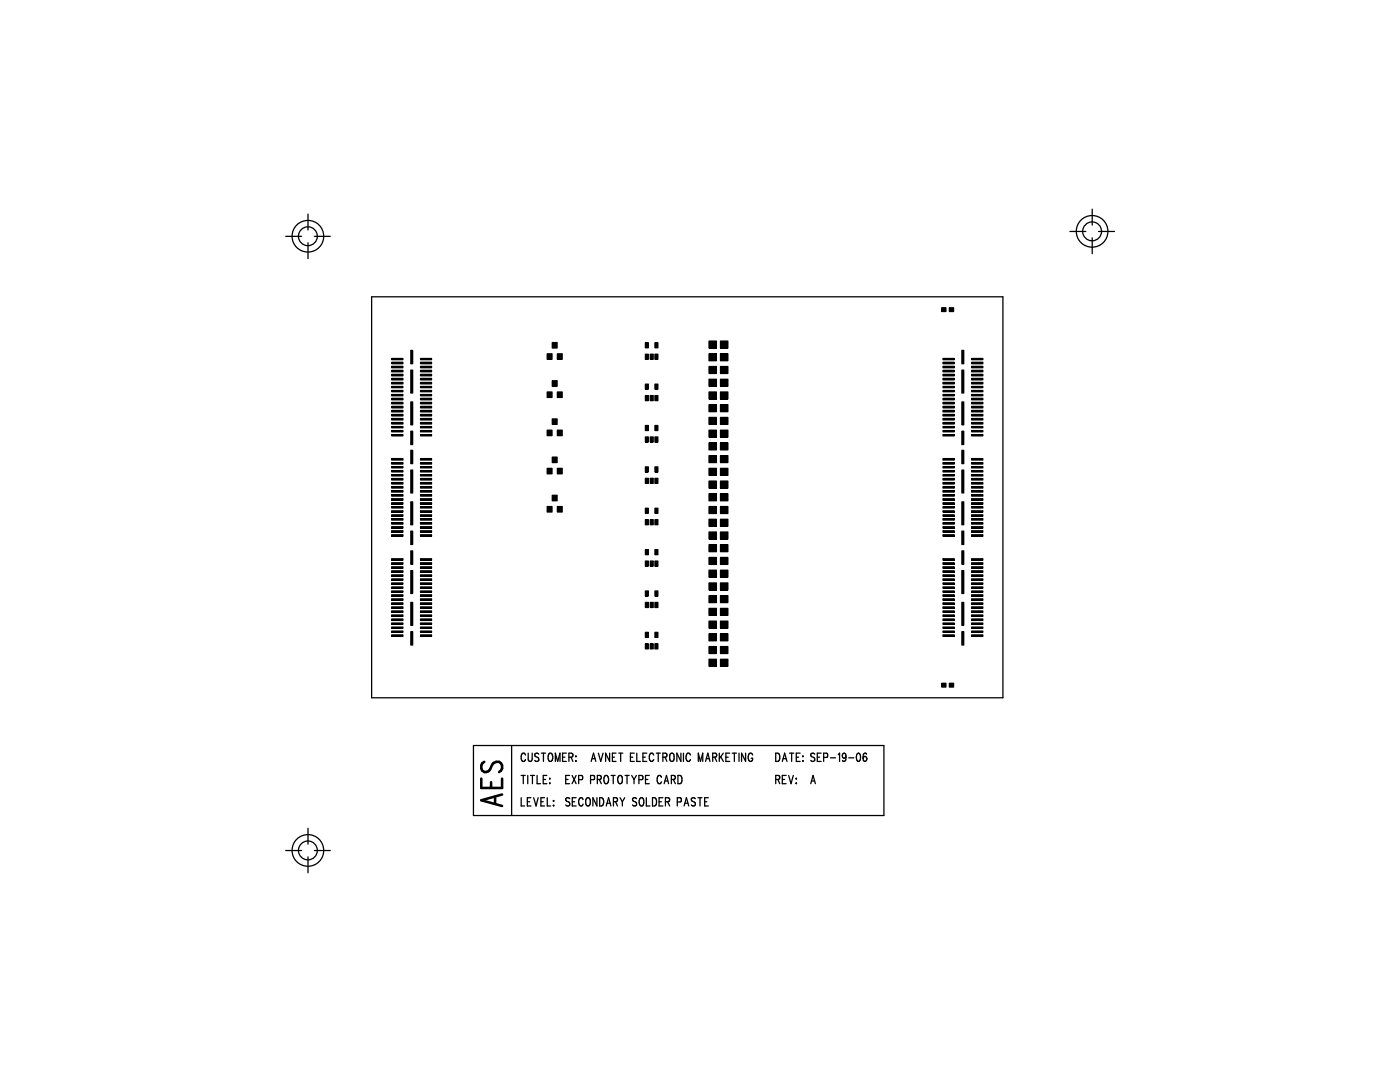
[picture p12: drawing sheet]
<svg xmlns="http://www.w3.org/2000/svg" width="279mm" height="216mm" viewBox="0 0 279 216" stroke-linecap="round" stroke-linejoin="round" font-family="sans-serif">
<g fill="none" stroke="#000" stroke-width=".25">
<path d="M57 47.2h3.2M61.5 42.7v3.2M61.5 48.4v3.2M62.7 47.2h3.2M74.2 59.2h126v80h-126zM213.5 46.2h3.2M218 41.7v3.2M218 47.5v3.1M219.2 46.2h3.2M78.2 71.7h2.2M78.2 77.3h2.2M78.2 78.1h2.2"/>
<path d="M78.2 78.9h2.2M83.9 71.7h2.2M83.9 77.3h2.2M83.9 78.1h2.2M83.9 78.9h2.2M188.2 71.7h2.3M188.2 77.3h2.3M188.2 78.1h2.3M188.2 78.9h2.3M193.9 71.7h2.3M193.9 77.3h2.3M193.9 78.1h2.3"/>
<path d="M193.9 78.9h2.3M78.2 85.3h2.2M78.2 86.1h2.2M78.2 86.9h2.2M78.2 93.3h2.2M78.2 94.1h2.2M78.2 94.9h2.2M83.9 85.3h2.2M83.9 86.1h2.2M83.9 86.9h2.2M83.9 93.3h2.2M83.9 94.1h2.2"/>
<path d="M83.9 94.9h2.2M188.2 85.3h2.3M188.2 86.1h2.3M188.2 86.9h2.3M188.2 93.3h2.3M188.2 94.1h2.3M188.2 94.9h2.3M193.9 85.3h2.3M193.9 86.1h2.3M193.9 86.9h2.3M193.9 93.3h2.3M193.9 94.1h2.3"/>
<path d="M193.9 94.9h2.3M78.2 101.3h2.2M78.2 102.1h2.2M78.2 102.9h2.2M78.2 116.5h2.2M78.2 117.3h2.2M78.2 118.1h2.2M83.9 101.3h2.2M83.9 102.1h2.2M83.9 102.9h2.2M83.9 116.5h2.2M83.9 117.3h2.2"/>
<path d="M83.9 118.1h2.2M188.2 101.3h2.3M188.2 102.1h2.3M188.2 102.9h2.3M188.2 116.5h2.3M188.2 117.3h2.3M188.2 118.1h2.3M193.9 101.3h2.3M193.9 102.1h2.3M193.9 102.9h2.3M193.9 116.5h2.3M193.9 117.3h2.3"/>
<path d="M193.9 118.1h2.3M78.2 124.5h2.2M78.2 125.3h2.2M78.2 126.1h2.2M83.9 124.5h2.2M83.9 125.3h2.2M83.9 126.1h2.2M188.2 124.5h2.3M188.2 125.3h2.3M188.2 126.1h2.3M193.9 124.5h2.3M193.9 125.3h2.3"/>
<path d="M193.9 126.1h2.3M94.5 148.8h81.9v13.9h-81.9zM102.1 148.8v13.9M104 159.2v1.6h.7M104 154.7h.8M104.4 154.7v1.7M104.9 150.7l-.3-.4a.9 .9 0 0 0-.7 .6 .9 .9 0 0 0 .3 .9l.4 .1 .3-.3M105.2 160h.5M105.3 154.7v1.7M105.4 150.3v1.2a.43 .43 0 0 0 .5 .4l.3-.4v-1.2M105.9 154.7h.8M106 159.2h-.8v1.6h.8"/>
<path d="M106.3 154.7v1.7M106.5 159.2l.5 1.6 .4-1.6M107.2 154.7v1.7h.7M107.5 150.5a.4 .4 0 0 0-.6-.2 .4 .4 0 0 0 .1 .7l.3 .1a.45 .45 0 0 1 .2 .5 .45 .45 0 0 1-.3 .3l-.5-.2M107.9 160h.5M108 150.3h.9M108.4 155.5h.5M108.5 150.3v1.6M108.7 159.2h-.8v1.6h.8M109.1 154.7h-.7v1.7h.7M109.2 159.2v1.6h.7M109.6 150.4a.5 .5 0 0 1 .5 0 .5 .5 0 0 1 .2 .5l-.1 .8a.4 .4 0 0 1-.5 .2 .4 .4 0 0 1-.3-.3v-.7z"/>
<path d="M109.7 155.3v.1zM109.7 156.2v.2zM110.4 159.8h.1zM110.8 151.9v-1.6l.5 1.6 .5-1.6v1.6M112.3 151.1h.4M112.9 155.5h.5M113 150.3h-.7v1.6h.7M113.5 151.1l.7-.1 .1-.5-.3-.2h-.5v1.6M113.7 154.7h-.8v1.7h.8M113.7 159.4a.41 .41 0 0 0-.6-.2 .41 .41 0 0 0 0 .7l.4 .1a.45 .45 0 0 1 .2 .4 .45 .45 0 0 1-.3 .4l-.5-.2M114 151.1l.3 .8M114.2 154.7l.8 1.7"/>
<path d="M114.2 160h.5M114.9 150.8v.2zM114.9 151.8v.1zM115 159.2h-.8v1.6h.8M115 154.7l-.8 1.7M115.5 155.6l.7-.1v-.7l-.7-.1v1.7M116.4 159.6l-.2-.3a.5 .5 0 0 0-.5 0 .5 .5 0 0 0-.2 .5l.1 .8a.4 .4 0 0 0 .5 .2 .4 .4 0 0 0 .3-.4M117 159.4l.2-.2a.87 .87 0 0 1 .5 1.4l-.2 .2a.87 .87 0 0 1-.5-1.4zM117.9 155.6l.7-.1v-.7l-.7-.1v1.7M118 151.9l.4-1.6 .5 1.6M118.2 151.4h.5M119.1 159.2v1.6l-.8-1.6v1.6"/>
<path d="M119.2 155.5l.7-.1 .1-.2-.1-.4-.7-.1v1.7M119.4 150.3l.5 1.6 .5-1.6M119.6 155.5l.4 .9M119.7 159.2a.88 .88 0 0 1 .8 .6 .88 .88 0 0 1-.3 .9l-.5 .1zM120.7 154.8l.2-.1a.85 .85 0 0 1 .5 1.3l-.3 .4a.9 .9 0 0 1-.7-.7 .9 .9 0 0 1 .3-.9zM121.7 150.3v1.6l-.8-1.6v1.6M122 154.7h.8M122.2 151.1h.4M122.4 154.7v1.7M122.4 160l.7-.1 .1-.6-.3-.1h-.5v1.6M122.9 160l.3 .8M122.9 150.3h-.7v1.6h.7"/>
<path d="M123.4 154.9a.4 .4 0 0 1 .4-.2 .4 .4 0 0 1 .4 .4l-.1 1.1a.4 .4 0 0 1-.4 .2 .4 .4 0 0 1-.3-.4l-.1-.6zM123.5 150.3h.8M123.7 159.2l.5 .8M123.9 150.3v1.6M124.2 160v.8M124.7 159.2l-.5 .8M124.8 154.7h.8M125.1 154.7v1.7M125.8 151.1h.5M126.1 154.7l.4 .8M126.5 155.5v.9M126.6 150.3h-.8v1.6h.8"/>
<path d="M127 154.7l-.5 .8M127 159.4a.41 .41 0 0 0-.6-.2 .41 .41 0 0 0 0 .7l.4 .1a.45 .45 0 0 1 .2 .4 .45 .45 0 0 1-.3 .4l-.5-.2M127.1 150.3v1.6h.7M127.5 155.6l.7-.1 .1-.6-.3-.2h-.5v1.7M127.8 159.3l.1-.1a.91 .91 0 0 1 .4 1.5 .5 .5 0 0 1-.6 0 .5 .5 0 0 1-.1-.5v-.4zM128.3 151.1h.5M128.8 155.5h.5M129 159.2v1.6h.7M129.1 150.3h-.8v1.6h.8M129.6 154.7h-.8v1.7h.8M130.2 159.2a.86 .86 0 0 1 .8 .5 .86 .86 0 0 1-.1 .9l-.3 .2h-.4zM130.5 150.7l-.3-.4a.87 .87 0 0 0-.5 1.4l.2 .2h.3l.3-.3"/>
<path d="M131 150.3h.8M131.4 150.3v1.6M131.5 160h.5M132 155.1l-.3-.4a.9 .9 0 0 0-.6 .7 .9 .9 0 0 0 .3 .9l.3 .1 .3-.4M132.3 151.1l.7-.1v-.6l-.7-.1v1.6M132.3 159.2h-.8v1.6h.8M132.5 156.4l.5-1.7 .4 1.7M132.7 151.1l.4 .8M132.7 155.8h.6M132.8 160l.7-.1 .1-.3-.1-.3-.7-.1v1.6M133.2 160l.4 .8M133.7 150.5a.4 .4 0 0 1 .5-.2 .4 .4 0 0 1 .3 .4v1a.4 .4 0 0 1-.5 .2 .4 .4 0 0 1-.3-.3z"/>
<path d="M134 155.5l.7-.1 .1-.2-.1-.4-.7-.1v1.7M134.4 155.5l.4 .9M135.3 154.7a.86 .86 0 0 1 .8 .5 .86 .86 0 0 1-.1 1l-.3 .2h-.4zM135.9 150.3v1.6l-.8-1.6v1.6M136.4 150.3v1.6M137.8 150.7l-.3-.4a.85 .85 0 0 0-.5 1.3l.2 .3 .4-.1 .2-.2M138.8 159.4a.41 .41 0 0 0-.7-.2 .41 .41 0 0 0 .1 .7l.4 .2a.43 .43 0 0 1 0 .7 .43 .43 0 0 1-.6-.2M139.3 159.2h.8M139.4 151.9v-1.6l.4 1.6 .5-1.6v1.6M139.7 159.2v1.6M140.6 160h.5M140.8 151.9l.5-1.6 .4 1.6"/>
<path d="M141 151.4h.5M141.4 159.2h-.8v1.6h.8M142.2 151.1l.7-.1 .1-.3-.1-.3-.7-.1v1.6M142.6 151.1l.4 .8M143.6 150.3v1.6M143.8 151l.6 .9M144.4 150.3l-.8 1.1M144.9 151.1h.4M145.6 150.3h-.7v1.6h.7M146.1 150.3h.9M146.6 150.3v1.6M147.5 150.3v1.6"/>
<path d="M148.8 150.3v1.6l-.8-1.6v1.6M150.2 150.7v-.2a.4 .4 0 0 0-.5-.2 .4 .4 0 0 0-.3 .4l-.1 .6 .1 .4a.4 .4 0 0 0 .5 .2 .4 .4 0 0 0 .3-.3v-.3h-.3M154.8 150.3a.86 .86 0 0 1 .8 .5 .86 .86 0 0 1-.1 .9l-.3 .2h-.4zM154.8 155.5l.7-.1 .1-.5-.3-.2h-.5v1.7M155.2 155.5l.4 .9M156.1 151.9l.5-1.6 .5 1.6M156.1 155.5h.5M156.3 151.4h.6M156.9 154.7h-.8v1.7h.8M157.4 154.7l.5 1.7 .4-1.7M157.6 150.3h.8M158 150.3v1.6"/>
<path d="M158.8 155.4h.2zM158.8 156.3h.2zM158.9 151.1h.5M159.7 150.3h-.8v1.6h.8M160.2 150.8v.2zM160.2 151.8v.1zM161.8 156.4l.5-1.7 .4 1.7M162 155.8h.6M162.6 150.5a.41 .41 0 0 0-.6-.2 .41 .41 0 0 0 0 .7l.4 .1a.45 .45 0 0 1 .2 .5 .45 .45 0 0 1-.3 .3l-.5-.2M163.1 151.1h.5M163.9 150.3h-.8v1.6h.8M164.4 151.1h.7v-.7l-.7-.1v1.6"/>
<path d="M165.7 151.2h1.1M167.3 150.6l.3-.3v1.6M168.3 150.4h.4a.57 .57 0 0 1-.2 .9l-.4-.2v-.6zM168.8 150.8a.76 .76 0 0 1-.4 1.1l-.3-.2M169.4 151.2h1M171.1 150.4l.2-.1a.96 .96 0 0 1 0 1.6 1.18 1.18 0 0 1-.2-1.5zM172.3 151.1l.3-.2a.47 .47 0 0 1 .4 .6 .47 .47 0 0 1-.6 .3l-.1-.1zM172.9 150.5l-.3-.2a.86 .86 0 0 0-.3 1.1M57 169.7h3.2M61.5 165.3v3.1M61.5 171v3.2M62.7 169.7h3.2"/>
<path d="M110.4 160.7h.1zM121 160.8l.5-1.6 .4 1.6M121.2 160.3h.6M135.2 160h.7v-.7l-.7-.1v1.6M136.5 160.8l.5-1.6 .5 1.6M136.7 160.3h.5"/>
<circle cx="61.4" cy="47.1" r="3.2"/>
<circle cx="61.4" cy="47.1" r="1.88"/>
<circle cx="218" cy="46.2" r="3.2"/>
<circle cx="218" cy="46.2" r="1.88"/>
<circle cx="61.4" cy="169.7" r="3.2"/>
<circle cx="61.4" cy="169.7" r="1.88"/>
</g>
<g fill="none" stroke="#000" stroke-width=".2">
<path d="M78.1 71.5h2.3v.3h-2.3zM78.1 72.3h2.3v.3h-2.3zM78.1 73.1h2.3v.3h-2.3zM78.1 73.9h2.3v.3h-2.3zM78.1 74.7h2.3v.3h-2.3zM78.1 75.5h2.3v.3h-2.3zM78.1 76.3h2.3v.3h-2.3zM78.1 77.1h2.3v.3h-2.3zM78.1 77.9h2.3v.3h-2.3zM78.1 78.7h2.3v.3h-2.3zM78.1 79.5h2.3v.3h-2.3zM82 69.9h.4v2.7h-.4z"/>
<path d="M82 73.8h.4v4.6h-.4zM83.9 71.5h2.2v.3h-2.2zM83.9 72.3h2.2v.3h-2.2zM83.9 73.1h2.2v.3h-2.2zM83.9 73.9h2.2v.3h-2.2zM83.9 74.7h2.2v.3h-2.2zM83.9 75.5h2.2v.3h-2.2zM83.9 76.3h2.2v.3h-2.2zM83.9 77.1h2.2v.3h-2.2zM83.9 77.9h2.2v.3h-2.2zM83.9 78.7h2.2v.3h-2.2zM83.9 79.5h2.2v.3h-2.2z"/>
<path d="M109.2 70.6h1v1.1h-1zM109.2 78.2h1v1.1h-1zM110.2 68.3h1v1.2h-1zM110.2 75.9h1v1.2h-1zM111.2 70.6h1v1.1h-1zM111.2 78.2h1v1.1h-1zM128.8 70.7h.6v1h-.6zM128.8 68.4h.6v1h-.6zM128.8 78.9h.6v1.1h-.6zM128.8 76.6h.6v1.1h-.6zM129.8 70.7h.6v1h-.6zM129.8 78.9h.6v1.1h-.6z"/>
<path d="M130.7 70.7h.6v1h-.6zM130.7 68.4h.6v1h-.6zM130.7 78.9h.6v1.1h-.6zM130.7 76.6h.6v1.1h-.6zM141.5 68h1.5v1.5h-1.5zM141.5 70.6h1.5v1.4h-1.5zM141.5 73.1h1.5v1.4h-1.5zM141.5 75.6h1.5v1.5h-1.5zM141.5 78.2h1.5v1.4h-1.5zM143.8 68h1.5v1.5h-1.5zM143.8 70.6h1.5v1.4h-1.5zM143.8 73.1h1.5v1.4h-1.5z"/>
<path d="M143.8 75.6h1.5v1.5h-1.5zM143.8 78.2h1.5v1.4h-1.5zM187.9 61.4h.9v.8h-.9zM188.2 71.5h2.3v.3h-2.3zM188.2 72.3h2.3v.3h-2.3zM188.2 73.1h2.3v.3h-2.3zM188.2 73.9h2.3v.3h-2.3zM188.2 74.7h2.3v.3h-2.3zM188.2 75.5h2.3v.3h-2.3zM188.2 76.3h2.3v.3h-2.3zM188.2 77.1h2.3v.3h-2.3zM188.2 77.9h2.3v.3h-2.3z"/>
<path d="M188.2 78.7h2.3v.3h-2.3zM188.2 79.5h2.3v.3h-2.3zM189.4 61.4h.9v.8h-.9zM191.9 69.9h.5v2.7h-.5zM191.9 73.8h.5v4.6h-.5zM193.9 71.5h2.3v.3h-2.3zM193.9 72.3h2.3v.3h-2.3zM193.9 73.1h2.3v.3h-2.3zM193.9 73.9h2.3v.3h-2.3zM193.9 74.7h2.3v.3h-2.3zM193.9 75.5h2.3v.3h-2.3zM193.9 76.3h2.3v.3h-2.3z"/>
<path d="M193.9 77.1h2.3v.3h-2.3zM193.9 77.9h2.3v.3h-2.3zM193.9 78.7h2.3v.3h-2.3zM193.9 79.5h2.3v.3h-2.3zM78.1 80.3h2.3v.3h-2.3zM78.1 81.1h2.3v.3h-2.3zM78.1 81.9h2.3v.3h-2.3zM78.1 82.7h2.3v.3h-2.3zM78.1 83.5h2.3v.3h-2.3zM78.1 84.3h2.3v.3h-2.3zM78.1 85.1h2.3v.3h-2.3zM78.1 85.9h2.3v.3h-2.3z"/>
<path d="M78.1 86.7h2.3v.3h-2.3zM78.1 91.5h2.3v.3h-2.3zM78.1 92.3h2.3v.3h-2.3zM78.1 93.1h2.3v.3h-2.3zM78.1 93.9h2.3v.3h-2.3zM78.1 94.7h2.3v.3h-2.3zM78.1 95.5h2.3v.3h-2.3zM78.1 96.3h2.3v.3h-2.3zM78.1 97.1h2.3v.3h-2.3zM78.1 97.9h2.3v.3h-2.3zM78.1 98.7h2.3v.3h-2.3zM78.1 99.5h2.3v.3h-2.3z"/>
<path d="M82 80.2h.4v4.6h-.4zM82 86h.4v2.7h-.4zM82 89.8h.4v2.7h-.4zM82 93.8h.4v4.6h-.4zM83.9 80.3h2.2v.3h-2.2zM83.9 81.1h2.2v.3h-2.2zM83.9 81.9h2.2v.3h-2.2zM83.9 82.7h2.2v.3h-2.2zM83.9 83.5h2.2v.3h-2.2zM83.9 84.3h2.2v.3h-2.2zM83.9 85.1h2.2v.3h-2.2zM83.9 85.9h2.2v.3h-2.2z"/>
<path d="M83.9 86.7h2.2v.3h-2.2zM83.9 91.5h2.2v.3h-2.2zM83.9 92.3h2.2v.3h-2.2zM83.9 93.1h2.2v.3h-2.2zM83.9 93.9h2.2v.3h-2.2zM83.9 94.7h2.2v.3h-2.2zM83.9 95.5h2.2v.3h-2.2zM83.9 96.3h2.2v.3h-2.2zM83.9 97.1h2.2v.3h-2.2zM83.9 97.9h2.2v.3h-2.2zM83.9 98.7h2.2v.3h-2.2zM83.9 99.5h2.2v.3h-2.2z"/>
<path d="M109.2 85.8h1v1.2h-1zM109.2 93.4h1v1.2h-1zM110.2 98.8h1v1.1h-1zM110.2 83.6h1v1.1h-1zM110.2 91.2h1v1.1h-1zM111.2 85.8h1v1.2h-1zM111.2 93.4h1v1.2h-1zM128.8 87.2h.6v1h-.6zM128.8 84.9h.6v1h-.6zM128.8 95.4h.6v1.1h-.6zM128.8 93.1h.6v1.1h-.6zM129.8 87.2h.6v1h-.6z"/>
<path d="M129.8 95.4h.6v1.1h-.6zM130.7 87.2h.6v1h-.6zM130.7 84.9h.6v1h-.6zM130.7 95.4h.6v1.1h-.6zM130.7 93.1h.6v1.1h-.6zM141.5 80.7h1.5v1.5h-1.5zM141.5 83.3h1.5v1.4h-1.5zM141.5 85.8h1.5v1.4h-1.5zM141.5 88.3h1.5v1.5h-1.5zM141.5 90.9h1.5v1.4h-1.5zM141.5 93.4h1.5v1.5h-1.5zM141.5 96h1.5v1.4h-1.5z"/>
<path d="M141.5 98.5h1.5v1.4h-1.5zM143.8 80.7h1.5v1.5h-1.5zM143.8 83.3h1.5v1.4h-1.5zM143.8 85.8h1.5v1.4h-1.5zM143.8 88.3h1.5v1.5h-1.5zM143.8 90.9h1.5v1.4h-1.5zM143.8 93.4h1.5v1.5h-1.5zM143.8 96h1.5v1.4h-1.5zM143.8 98.5h1.5v1.4h-1.5zM188.2 80.3h2.3v.3h-2.3zM188.2 81.1h2.3v.3h-2.3zM188.2 81.9h2.3v.3h-2.3z"/>
<path d="M188.2 82.7h2.3v.3h-2.3zM188.2 83.5h2.3v.3h-2.3zM188.2 84.3h2.3v.3h-2.3zM188.2 85.1h2.3v.3h-2.3zM188.2 85.9h2.3v.3h-2.3zM188.2 86.7h2.3v.3h-2.3zM188.2 91.5h2.3v.3h-2.3zM188.2 92.3h2.3v.3h-2.3zM188.2 93.1h2.3v.3h-2.3zM188.2 93.9h2.3v.3h-2.3zM188.2 94.7h2.3v.3h-2.3zM188.2 95.5h2.3v.3h-2.3z"/>
<path d="M188.2 96.3h2.3v.3h-2.3zM188.2 97.1h2.3v.3h-2.3zM188.2 97.9h2.3v.3h-2.3zM188.2 98.7h2.3v.3h-2.3zM188.2 99.5h2.3v.3h-2.3zM191.9 80.2h.5v4.6h-.5zM191.9 86h.5v2.7h-.5zM191.9 89.8h.5v2.7h-.5zM191.9 93.8h.5v4.6h-.5zM193.9 80.3h2.3v.3h-2.3zM193.9 81.1h2.3v.3h-2.3zM193.9 81.9h2.3v.3h-2.3z"/>
<path d="M193.9 82.7h2.3v.3h-2.3zM193.9 83.5h2.3v.3h-2.3zM193.9 84.3h2.3v.3h-2.3zM193.9 85.1h2.3v.3h-2.3zM193.9 85.9h2.3v.3h-2.3zM193.9 86.7h2.3v.3h-2.3zM193.9 91.5h2.3v.3h-2.3zM193.9 92.3h2.3v.3h-2.3zM193.9 93.1h2.3v.3h-2.3zM193.9 93.9h2.3v.3h-2.3zM193.9 94.7h2.3v.3h-2.3zM193.9 95.5h2.3v.3h-2.3z"/>
<path d="M193.9 96.3h2.3v.3h-2.3zM193.9 97.1h2.3v.3h-2.3zM193.9 97.9h2.3v.3h-2.3zM193.9 98.7h2.3v.3h-2.3zM193.9 99.5h2.3v.3h-2.3zM78.1 100.3h2.3v.3h-2.3zM78.1 101.1h2.3v.3h-2.3zM78.1 101.9h2.3v.3h-2.3zM78.1 102.7h2.3v.3h-2.3zM78.1 103.5h2.3v.3h-2.3zM78.1 104.3h2.3v.3h-2.3zM78.1 105.1h2.3v.3h-2.3z"/>
<path d="M78.1 105.9h2.3v.3h-2.3zM78.1 106.7h2.3v.3h-2.3zM78.1 111.5h2.3v.3h-2.3zM78.1 112.3h2.3v.3h-2.3zM78.1 113.1h2.3v.3h-2.3zM78.1 113.9h2.3v.3h-2.3zM78.1 114.7h2.3v.3h-2.3zM78.1 115.5h2.3v.3h-2.3zM78.1 116.3h2.3v.3h-2.3zM78.1 117.1h2.3v.3h-2.3zM78.1 117.9h2.3v.3h-2.3zM78.1 118.7h2.3v.3h-2.3z"/>
<path d="M78.1 119.5h2.3v.3h-2.3zM82 100.1h.4v4.6h-.4zM82 106h.4v2.7h-.4zM82 109.9h.4v2.7h-.4zM82 113.8h.4v4.6h-.4zM83.9 100.3h2.2v.3h-2.2zM83.9 101.1h2.2v.3h-2.2zM83.9 101.9h2.2v.3h-2.2zM83.9 102.7h2.2v.3h-2.2zM83.9 103.5h2.2v.3h-2.2zM83.9 104.3h2.2v.3h-2.2zM83.9 105.1h2.2v.3h-2.2z"/>
<path d="M83.9 105.9h2.2v.3h-2.2zM83.9 106.7h2.2v.3h-2.2zM83.9 111.5h2.2v.3h-2.2zM83.9 112.3h2.2v.3h-2.2zM83.9 113.1h2.2v.3h-2.2zM83.9 113.9h2.2v.3h-2.2zM83.9 114.7h2.2v.3h-2.2zM83.9 115.5h2.2v.3h-2.2zM83.9 116.3h2.2v.3h-2.2zM83.9 117.1h2.2v.3h-2.2zM83.9 117.9h2.2v.3h-2.2zM83.9 118.7h2.2v.3h-2.2z"/>
<path d="M83.9 119.5h2.2v.3h-2.2zM109.2 101h1v1.2h-1zM111.2 101h1v1.2h-1zM128.8 103.7h.6v1h-.6zM128.8 101.4h.6v1h-.6zM128.8 111.9h.6v1.1h-.6zM128.8 109.6h.6v1.1h-.6zM128.8 117.9h.6v1.1h-.6zM129.8 103.7h.6v1h-.6zM129.8 111.9h.6v1.1h-.6zM130.7 103.7h.6v1h-.6zM130.7 101.4h.6v1h-.6z"/>
<path d="M130.7 111.9h.6v1.1h-.6zM130.7 109.6h.6v1.1h-.6zM130.7 117.9h.6v1.1h-.6zM141.5 101h1.5v1.5h-1.5zM141.5 103.6h1.5v1.4h-1.5zM141.5 106.1h1.5v1.5h-1.5zM141.5 108.7h1.5v1.4h-1.5zM141.5 111.2h1.5v1.4h-1.5zM141.5 113.7h1.5v1.5h-1.5zM141.5 116.3h1.5v1.4h-1.5zM141.5 118.8h1.5v1.5h-1.5zM143.8 101h1.5v1.5h-1.5z"/>
<path d="M143.8 103.6h1.5v1.4h-1.5zM143.8 106.1h1.5v1.5h-1.5zM143.8 108.7h1.5v1.4h-1.5zM143.8 111.2h1.5v1.4h-1.5zM143.8 113.7h1.5v1.5h-1.5zM143.8 116.3h1.5v1.4h-1.5zM143.8 118.8h1.5v1.5h-1.5zM188.2 100.3h2.3v.3h-2.3zM188.2 101.1h2.3v.3h-2.3zM188.2 101.9h2.3v.3h-2.3zM188.2 102.7h2.3v.3h-2.3zM188.2 103.5h2.3v.3h-2.3z"/>
<path d="M188.2 104.3h2.3v.3h-2.3zM188.2 105.1h2.3v.3h-2.3zM188.2 105.9h2.3v.3h-2.3zM188.2 106.7h2.3v.3h-2.3zM188.2 111.5h2.3v.3h-2.3zM188.2 112.3h2.3v.3h-2.3zM188.2 113.1h2.3v.3h-2.3zM188.2 113.9h2.3v.3h-2.3zM188.2 114.7h2.3v.3h-2.3zM188.2 115.5h2.3v.3h-2.3zM188.2 116.3h2.3v.3h-2.3zM188.2 117.1h2.3v.3h-2.3z"/>
<path d="M188.2 117.9h2.3v.3h-2.3zM188.2 118.7h2.3v.3h-2.3zM188.2 119.5h2.3v.3h-2.3zM191.9 100.1h.5v4.6h-.5zM191.9 106h.5v2.7h-.5zM191.9 109.9h.5v2.7h-.5zM191.9 113.8h.5v4.6h-.5zM193.9 100.3h2.3v.3h-2.3zM193.9 101.1h2.3v.3h-2.3zM193.9 101.9h2.3v.3h-2.3zM193.9 102.7h2.3v.3h-2.3zM193.9 103.5h2.3v.3h-2.3z"/>
<path d="M193.9 104.3h2.3v.3h-2.3zM193.9 105.1h2.3v.3h-2.3zM193.9 105.9h2.3v.3h-2.3zM193.9 106.7h2.3v.3h-2.3zM193.9 111.5h2.3v.3h-2.3zM193.9 112.3h2.3v.3h-2.3zM193.9 113.1h2.3v.3h-2.3zM193.9 113.9h2.3v.3h-2.3zM193.9 114.7h2.3v.3h-2.3zM193.9 115.5h2.3v.3h-2.3zM193.9 116.3h2.3v.3h-2.3zM193.9 117.1h2.3v.3h-2.3z"/>
<path d="M193.9 117.9h2.3v.3h-2.3zM193.9 118.7h2.3v.3h-2.3zM193.9 119.5h2.3v.3h-2.3zM78.1 120.3h2.3v.3h-2.3zM78.1 121.1h2.3v.3h-2.3zM78.1 121.9h2.3v.3h-2.3zM78.1 122.7h2.3v.3h-2.3zM78.1 123.5h2.3v.3h-2.3zM78.1 124.3h2.3v.3h-2.3zM78.1 125.1h2.3v.3h-2.3zM78.1 125.9h2.3v.3h-2.3zM78.1 126.7h2.3v.3h-2.3z"/>
<path d="M82 120.2h.4v4.6h-.4zM82 126h.4v2.7h-.4zM83.9 120.3h2.2v.3h-2.2zM83.9 121.1h2.2v.3h-2.2zM83.9 121.9h2.2v.3h-2.2zM83.9 122.7h2.2v.3h-2.2zM83.9 123.5h2.2v.3h-2.2zM83.9 124.3h2.2v.3h-2.2zM83.9 125.1h2.2v.3h-2.2zM83.9 125.9h2.2v.3h-2.2zM83.9 126.7h2.2v.3h-2.2zM128.8 120.2h.6v1h-.6z"/>
<path d="M128.8 128.4h.6v1.1h-.6zM128.8 126.2h.6v1h-.6zM129.8 120.2h.6v1h-.6zM129.8 128.4h.6v1.1h-.6zM130.7 120.2h.6v1h-.6zM130.7 128.4h.6v1.1h-.6zM130.7 126.2h.6v1h-.6zM141.5 121.4h1.5v1.4h-1.5zM141.5 123.9h1.5v1.4h-1.5zM141.5 126.4h1.5v1.5h-1.5zM141.5 129h1.5v1.4h-1.5zM141.5 131.5h1.5v1.5h-1.5z"/>
<path d="M143.8 121.4h1.5v1.4h-1.5zM143.8 123.9h1.5v1.4h-1.5zM143.8 126.4h1.5v1.5h-1.5zM143.8 129h1.5v1.4h-1.5zM143.8 131.5h1.5v1.5h-1.5zM187.9 136.3h.9v.8h-.9zM188.2 120.3h2.3v.3h-2.3zM188.2 121.1h2.3v.3h-2.3zM188.2 121.9h2.3v.3h-2.3zM188.2 122.7h2.3v.3h-2.3zM188.2 123.5h2.3v.3h-2.3zM188.2 124.3h2.3v.3h-2.3z"/>
<path d="M188.2 125.1h2.3v.3h-2.3zM188.2 125.9h2.3v.3h-2.3zM188.2 126.7h2.3v.3h-2.3zM189.4 136.3h.9v.8h-.9zM191.9 120.2h.5v4.6h-.5zM191.9 126h.5v2.7h-.5zM193.9 120.3h2.3v.3h-2.3zM193.9 121.1h2.3v.3h-2.3zM193.9 121.9h2.3v.3h-2.3zM193.9 122.7h2.3v.3h-2.3zM193.9 123.5h2.3v.3h-2.3zM193.9 124.3h2.3v.3h-2.3z"/>
<path d="M193.9 125.1h2.3v.3h-2.3zM193.9 125.9h2.3v.3h-2.3zM193.9 126.7h2.3v.3h-2.3z"/>
</g>
<g fill="none" stroke="#000" stroke-width=".3">
<path d="M78.2 72.5h2.2M78.2 73.3h2.2M78.2 74.1h2.2M78.2 74.9h2.2M78.2 75.7h2.2M78.2 76.5h2.2M78.2 79.7h2.2M83.9 72.5h2.2M83.9 73.3h2.2M83.9 74.1h2.2M83.9 74.9h2.2M83.9 75.7h2.2"/>
<path d="M83.9 76.5h2.2M83.9 79.7h2.2M188.2 72.5h2.3M188.2 73.3h2.3M188.2 74.1h2.3M188.2 74.9h2.3M188.2 75.7h2.3M188.2 76.5h2.3M188.2 79.7h2.3M193.9 72.5h2.3M193.9 73.3h2.3M193.9 74.1h2.3"/>
<path d="M193.9 74.9h2.3M193.9 75.7h2.3M193.9 76.5h2.3M193.9 79.7h2.3M78.2 80.5h2.2M78.2 81.3h2.2M78.2 82.1h2.2M78.2 82.9h2.2M78.2 83.7h2.2M78.2 84.5h2.2M78.2 91.7h2.2M78.2 92.5h2.2"/>
<path d="M78.2 95.7h2.2M78.2 96.5h2.2M78.2 97.3h2.2M78.2 98.1h2.2M78.2 98.9h2.2M78.2 99.7h2.2M83.9 80.5h2.2M83.9 81.3h2.2M83.9 82.1h2.2M83.9 82.9h2.2M83.9 83.7h2.2M83.9 84.5h2.2"/>
<path d="M83.9 91.7h2.2M83.9 92.5h2.2M83.9 95.7h2.2M83.9 96.5h2.2M83.9 97.3h2.2M83.9 98.1h2.2M83.9 98.9h2.2M83.9 99.7h2.2M188.2 80.5h2.3M188.2 81.3h2.3M188.2 82.1h2.3M188.2 82.9h2.3"/>
<path d="M188.2 83.7h2.3M188.2 84.5h2.3M188.2 91.7h2.3M188.2 92.5h2.3M188.2 95.7h2.3M188.2 96.5h2.3M188.2 97.3h2.3M188.2 98.1h2.3M188.2 98.9h2.3M188.2 99.7h2.3M193.9 80.5h2.3M193.9 81.3h2.3"/>
<path d="M193.9 82.1h2.3M193.9 82.9h2.3M193.9 83.7h2.3M193.9 84.5h2.3M193.9 91.7h2.3M193.9 92.5h2.3M193.9 95.7h2.3M193.9 96.5h2.3M193.9 97.3h2.3M193.9 98.1h2.3M193.9 98.9h2.3M193.9 99.7h2.3"/>
<path d="M78.2 100.5h2.2M78.2 103.7h2.2M78.2 104.5h2.2M78.2 105.3h2.2M78.2 106.1h2.2M78.2 106.9h2.2M78.2 111.7h2.2M78.2 112.5h2.2M78.2 113.3h2.2M78.2 114.1h2.2M78.2 114.9h2.2M78.2 115.7h2.2"/>
<path d="M78.2 118.9h2.2M78.2 119.7h2.2M83.9 100.5h2.2M83.9 103.7h2.2M83.9 104.5h2.2M83.9 105.3h2.2M83.9 106.1h2.2M83.9 106.9h2.2M83.9 111.7h2.2M83.9 112.5h2.2M83.9 113.3h2.2M83.9 114.1h2.2"/>
<path d="M83.9 114.9h2.2M83.9 115.7h2.2M83.9 118.9h2.2M83.9 119.7h2.2M188.2 100.5h2.3M188.2 103.7h2.3M188.2 104.5h2.3M188.2 105.3h2.3M188.2 106.1h2.3M188.2 106.9h2.3M188.2 111.7h2.3M188.2 112.5h2.3"/>
<path d="M188.2 113.3h2.3M188.2 114.1h2.3M188.2 114.9h2.3M188.2 115.7h2.3M188.2 118.9h2.3M188.2 119.7h2.3M193.9 100.5h2.3M193.9 103.7h2.3M193.9 104.5h2.3M193.9 105.3h2.3M193.9 106.1h2.3M193.9 106.9h2.3"/>
<path d="M193.9 111.7h2.3M193.9 112.5h2.3M193.9 113.3h2.3M193.9 114.1h2.3M193.9 114.9h2.3M193.9 115.7h2.3M193.9 118.9h2.3M193.9 119.7h2.3M78.2 120.5h2.2M78.2 121.3h2.2M78.2 122.1h2.2M78.2 122.9h2.2"/>
<path d="M78.2 123.7h2.2M78.2 126.9h2.2M83.9 120.5h2.2M83.9 121.3h2.2M83.9 122.1h2.2M83.9 122.9h2.2M83.9 123.7h2.2M83.9 126.9h2.2M188.2 120.5h2.3M188.2 121.3h2.3M188.2 122.1h2.3M188.2 122.9h2.3"/>
<path d="M188.2 123.7h2.3M188.2 126.9h2.3M193.9 120.5h2.3M193.9 121.3h2.3M193.9 122.1h2.3M193.9 122.9h2.3M193.9 123.7h2.3M193.9 126.9h2.3"/>
</g>
<g fill="none" stroke="#000" stroke-width=".38">
<path d="M82.2 69.9v2.7M82.2 73.9v4.5M192.2 69.9v2.7M192.2 73.9v4.5M82.2 80.2v4.6M82.2 86.1v2.6M82.2 89.9v2.6M82.2 93.8v4.6M192.2 80.2v4.6M192.2 86.1v2.6M192.2 89.9v2.6M192.2 93.8v4.6"/>
<path d="M82.2 100.2v4.5M82.2 106v2.7M82.2 109.9v2.7M82.2 113.9v4.5M192.2 100.2v4.5M192.2 106v2.7M192.2 109.9v2.7M192.2 113.9v4.5M82.2 120.2v4.6M82.2 126.1v2.6M192.2 120.2v4.6M192.2 126.1v2.6"/>
</g>
<g fill="#000">
<path d="M109.2 70.6h1v1.1h-1zM109.2 78.2h1v1.1h-1zM110.2 68.4h1v1.1h-1zM110.2 76h1v1.1h-1zM111.3 70.6h.9v1.1h-.9zM111.3 78.2h.9v1.1h-.9zM128.8 70.7h.6v1h-.6zM128.8 68.4h.6v1h-.6zM128.8 79h.6v1h-.6zM128.8 76.7h.6v1h-.6zM129.8 70.7h.6v1h-.6zM129.8 79h.6v1h-.6z"/>
<path d="M130.7 70.7h.6v1h-.6zM130.7 68.4h.6v1h-.6zM130.7 79h.6v1h-.6zM130.7 76.7h.6v1h-.6zM141.5 68.1h1.5v1.4h-1.5zM141.5 70.6h1.5v1.4h-1.5zM141.5 73.2h1.5v1.3h-1.5zM141.5 75.7h1.5v1.4h-1.5zM141.5 78.2h1.5v1.4h-1.5zM143.8 68.1h1.5v1.4h-1.5zM143.8 70.6h1.5v1.4h-1.5zM143.8 73.2h1.5v1.3h-1.5z"/>
<path d="M143.8 75.7h1.5v1.4h-1.5zM143.8 78.2h1.5v1.4h-1.5zM188 61.4h.8v.8h-.8zM189.5 61.4h.8v.8h-.8zM109.2 85.9h1v1.1h-1zM109.2 93.5h1v1.1h-1zM110.2 98.8h1v1.1h-1zM110.2 83.6h1v1.1h-1zM110.2 91.2h1v1.1h-1zM111.3 85.9h.9v1.1h-.9zM111.3 93.5h.9v1.1h-.9zM128.8 87.2h.6v1h-.6z"/>
<path d="M128.8 84.9h.6v1h-.6zM128.8 95.5h.6v1h-.6zM128.8 93.2h.6v1h-.6zM129.8 87.2h.6v1h-.6zM129.8 95.5h.6v1h-.6zM130.7 87.2h.6v1h-.6zM130.7 84.9h.6v1h-.6zM130.7 95.5h.6v1h-.6zM130.7 93.2h.6v1h-.6zM141.5 80.8h1.5v1.4h-1.5zM141.5 83.3h1.5v1.4h-1.5zM141.5 85.9h1.5v1.3h-1.5z"/>
<path d="M141.5 88.4h1.5v1.4h-1.5zM141.5 90.9h1.5v1.4h-1.5zM141.5 93.5h1.5v1.4h-1.5zM141.5 96h1.5v1.4h-1.5zM141.5 98.6h1.5v1.3h-1.5zM143.8 80.8h1.5v1.4h-1.5zM143.8 83.3h1.5v1.4h-1.5zM143.8 85.9h1.5v1.3h-1.5zM143.8 88.4h1.5v1.4h-1.5zM143.8 90.9h1.5v1.4h-1.5zM143.8 93.5h1.5v1.4h-1.5zM143.8 96h1.5v1.4h-1.5z"/>
<path d="M143.8 98.6h1.5v1.3h-1.5zM109.2 101.1h1v1.1h-1zM111.3 101.1h.9v1.1h-.9zM128.8 103.7h.6v1h-.6zM128.8 101.4h.6v1h-.6zM128.8 112h.6v1h-.6zM128.8 109.7h.6v1h-.6zM128.8 117.9h.6v1.1h-.6zM129.8 103.7h.6v1h-.6zM129.8 112h.6v1h-.6zM130.7 103.7h.6v1h-.6zM130.7 101.4h.6v1h-.6z"/>
<path d="M130.7 112h.6v1h-.6zM130.7 109.7h.6v1h-.6zM130.7 117.9h.6v1.1h-.6zM141.5 101.1h1.5v1.4h-1.5zM141.5 103.6h1.5v1.4h-1.5zM141.5 106.2h1.5v1.4h-1.5zM141.5 108.7h1.5v1.4h-1.5zM141.5 111.3h1.5v1.3h-1.5zM141.5 113.8h1.5v1.4h-1.5zM141.5 116.3h1.5v1.4h-1.5zM143.8 101.1h1.5v1.4h-1.5zM143.8 103.6h1.5v1.4h-1.5z"/>
<path d="M143.8 106.2h1.5v1.4h-1.5zM143.8 108.7h1.5v1.4h-1.5zM143.8 111.3h1.5v1.3h-1.5zM143.8 113.8h1.5v1.4h-1.5zM143.8 116.3h1.5v1.4h-1.5zM128.8 120.2h.6v1h-.6zM128.8 128.5h.6v1h-.6zM128.8 126.2h.6v1h-.6zM129.8 120.2h.6v1h-.6zM129.8 128.5h.6v1h-.6zM130.7 120.2h.6v1h-.6zM130.7 128.5h.6v1h-.6z"/>
<path d="M130.7 126.2h.6v1h-.6zM141.5 118.9h1.5v1.4h-1.5zM141.5 121.4h1.5v1.4h-1.5zM141.5 124h1.5v1.3h-1.5zM141.5 126.5h1.5v1.4h-1.5zM141.5 129h1.5v1.4h-1.5zM141.5 131.6h1.5v1.4h-1.5zM143.8 118.9h1.5v1.4h-1.5zM143.8 121.4h1.5v1.4h-1.5zM143.8 124h1.5v1.3h-1.5zM143.8 126.5h1.5v1.4h-1.5zM143.8 129h1.5v1.4h-1.5z"/>
<path d="M143.8 131.6h1.5v1.4h-1.5zM188 136.4h.8v.7h-.8zM189.5 136.4h.8v.7h-.8z"/>
</g>
<path d="M96.1 155.4v1.8h4.1v-1.8M96.6 152a1.06 1.06 0 0 0-.6 1.2 1.06 1.06 0 0 0 1 .9l.6-.3 .6-1.2a1.09 1.09 0 0 1 1.8-.3 1.09 1.09 0 0 1-.4 1.8M98 156.1v1.1M98.8 159v1.4M100.2 158.5l-4.1 1.2 4.1 1.1" fill="none" stroke="#000" stroke-width=".51"/>
</svg>
